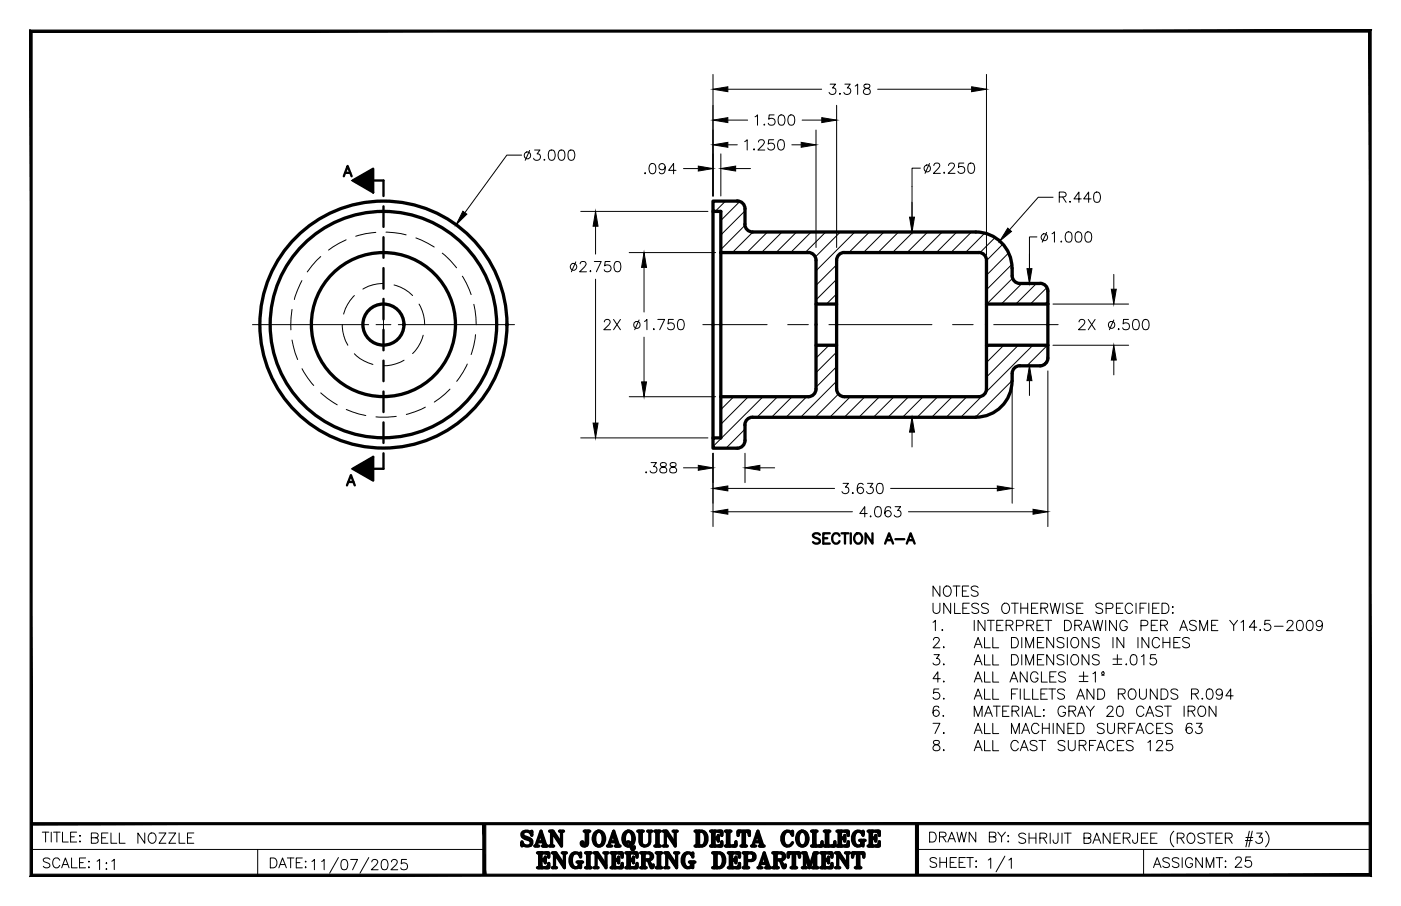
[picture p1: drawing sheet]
<svg xmlns="http://www.w3.org/2000/svg" width="432mm" height="279mm" viewBox="0 0 432 279" stroke-linecap="round" stroke-linejoin="round" font-family="sans-serif">
<defs><g id="words">
<text font-size="9.7" x="159.8" y="263.2">SAN JOAQUIN DELTA COLLEGE</text>
<text font-size="8.8" x="95.2" y="270.6">11/07/2025</text>
<text font-size="8.4" x="164.7" y="268.8">ENGINEERING DEPARTMENT</text>
<g font-size="6.6">
<text x="254.7" y="30.3">3.318</text>
<text x="231.8" y="39.9">1.500</text>
<text x="228.6" y="47.6">1.250</text>
<text x="160.9" y="50.8">3.000</text>
<text x="197.9" y="54.7">.094</text>
<text x="284" y="54.7">2.250</text>
<text x="325.6" y="63.5">R.440</text>
<text x="320" y="75.8">1.000</text>
<text x="185.2" y="103">2X 1.750</text>
<text x="331.6" y="103">2X .500</text>
<text x="258.6" y="153.5">3.630</text>
<text x="264.2" y="160.5">4.063</text>
<text x="249.8" y="169">SECTION A-A</text>
<text x="27.2" y="261.4">BELL NOZZLE</text>
<text x="285.8" y="261.1">DRAWN BY:</text>
<text x="12.3" y="268.8">SCALE:</text>
<text x="28.9" y="269.5">1:1</text>
<text x="82.6" y="268.8">DATE:</text>
<text x="285.8" y="268.8">SHEET:</text>
<text x="354.5" y="268.8">ASSIGNMT:</text>
<text x="379.9" y="268.8">25</text>
</g>
</g></defs>
<!-- layer: VISIBLE -->
<g fill="none" stroke="#000" stroke-width="1">
<path d="M219.8 65.2v69.8M222.2 77.9h26.9M227.2 62a2.39 2.39 0 0 1 2.4 2.4M227.2 62h-7.4v3.2h2.4v69.8h-2.4v3.2h7.4a2.39 2.39 0 0 0 2.4-2.4v-4.7M229.6 69.2a2.39 2.39 0 0 0 2.4 2.3h68.8M229.6 64.4v4.8M249.1 77.9a2.39 2.39 0 0 1 2.4 2.3M260.2 77.9a2.39 2.39 0 0 0-2.3 2.3M260.3 77.9h41.4M300.8 71.5a11.2 11.2 0 0 1 11.1 11.2M301.6 77.9a2.39 2.39 0 0 1 2.4 2.3M251.5 80.3v13.5h6.4v-13.5"/>
<path d="M251.5 93.8v12.7M257.9 93.8v12.7M304 80.3v13.5h19M304 93.8v12.7M312 85a2.39 2.39 0 0 0 2.3 2.4h6.3M312 82.7v2.3M320.6 87.4a2.39 2.39 0 0 1 2.4 2.4v20.6a2.39 2.39 0 0 1-2.4 2.4M311.9 117.5a11.2 11.2 0 0 1-11.1 11.2M320.6 112.8h-6.3a2.39 2.39 0 0 0-2.3 2.4v2.3M323 106.5h-19v13.5a2.39 2.39 0 0 1-2.4 2.3h-41.3a2.39 2.39 0 0 1-2.4-2.3v-13.5h-6.4v13.5a2.39 2.39 0 0 1-2.4 2.3h-26.9M300.8 128.7h-68.8a2.39 2.39 0 0 0-2.4 2.3"/>
<circle cx="118.2" cy="100.1" r="38.1"/>
<circle cx="118.2" cy="100.1" r="34.9"/>
<circle cx="118.2" cy="100.1" r="22.2"/>
<circle cx="118.2" cy="100.1" r="6.3"/>
</g>
<!-- layer: HIDDEN -->
<g fill="none" stroke="#000" stroke-width=".31">
<path d="M98.8 79.1l-1.2 1.2-2.9 3.6M106.7 74l-2.2 1-3.2 2.1M115.8 71.7l-3.1 .4-3.1 .8M119 71.6l2.5 .2 3.7 .6M128.2 73.4l3.6 1.6 2 1.2M136.3 78.1l2.5 2.2 1.9 2.3M90 95.4l-.3 2.5v3.8M93 86.5l-1.3 3-1 2.9M109.2 91.1l-.4 .4a12.7 12.7 0 0 0-2.9 5.4M118.2 87.4h-.4a12.3 12.3 0 0 0-6 1.8M121.5 87.9a11.9 11.9 0 0 1 5.7 3.2M129.2 93.8a12.7 12.7 0 0 1 1.7 6.3"/>
<path d="M142.5 85.2l1.3 2.3 1.4 3.3M146.1 93.9l.6 4 .1 2.2M90 104.9l.9 3.9 .8 2.1M93.1 113.7l1.7 2.8 1.9 2.4M105.5 100.1a12.8 12.8 0 0 0 1.7 6.4M109.2 109.1a11.8 11.8 0 0 0 5.7 3.3M124.5 111.1a12.3 12.3 0 0 1-6.3 1.7M130.4 103.4a12 12 0 0 1-3.2 5.7M144 112.3l-1.3 2.4-1.9 2.9M146.6 103.2l-.6 3.4-.8 2.7M98.8 121.2l2.1 1.7 3 1.9M106.7 126.3l3.9 1.4 2.1 .4"/>
<path d="M122.1 128.4l-2.8 .3-3.4-.1M131.1 125.6l-3.3 1.4-2.6 .8M138.7 120l-3.2 2.9-1.6 1.1"/>
</g>
<!-- layer: THIN -->
<g fill="none" stroke="#000" stroke-width=".31">
<path d="M223.6 62l-3.2 3.2M228 62.1l-5.8 5.9M229.6 65l-7.4 7.5M229.6 69.5l-7.4 7.5M232.1 71.5l-6.4 6.4M236.6 71.5l-6.4 6.4M241 71.5l-6.3 6.4M245.5 71.5l-6.3 6.4M250 71.5l-6.3 6.4M254.5 71.5l-6.3 6.4M259 71.5l-7.7 7.7M263.5 71.5l-12 12"/>
<path d="M268 71.5l-6.4 6.4M272.5 71.5l-6.4 6.4M276.9 71.5l-6.3 6.4M281.4 71.5l-6.3 6.4M285.9 71.5l-6.3 6.4M290.4 71.5l-6.3 6.4M294.9 71.5l-6.3 6.4M299.4 71.5l-6.3 6.4M303.5 71.9l-5.9 6M306.7 73.2l-4.7 4.7M309.1 75.3l-5.1 5.1M310.9 78l-6.9 6.9"/>
<path d="M257.9 81.7l-6.4 6.3M257.9 86.1l-6.4 6.4M257.9 90.6l-3.2 3.2M311.9 81.5l-7.9 7.9M312.1 85.8l-8 8M315 87.4l-6.4 6.4M319.4 87.4l-6.3 6.4M322.7 88.7l-5.1 5.1M323 92.9l-.9 .9M255.5 106.5l-4 3.9M257.9 108.6l-6.4 6.3M257.9 113.1l-6.4 6.3"/>
<path d="M257.9 117.6l-11.1 11.1M304.9 106.5l-.9 .8M309.4 106.5l-5.4 5.3M312 117.3l-11.4 11.4M313.9 106.5l-9.9 9.8M318.3 106.5l-14.6 14.6M322.8 106.5l-6.3 6.3M322.9 110.9l-1.8 1.9M226.1 122.3l-3.9 4M229.6 132.3l-5.8 5.9M230.6 122.3l-8.4 8.6M235.2 122.3l-15.4 15.4"/>
<path d="M239.6 122.3l-6.3 6.4M244.1 122.3l-6.3 6.4M248.6 122.3l-6.3 6.4M258.4 121.5l-7.2 7.2M262.1 122.3l-6.4 6.4M266.6 122.3l-6.4 6.4M271.1 122.3l-6.4 6.4M275.5 122.3l-6.3 6.4M280 122.3l-6.3 6.4M284.5 122.3l-6.3 6.4M289 122.3l-6.3 6.4M293.5 122.3l-6.4 6.4"/>
<path d="M298 122.3l-6.4 6.4M302.8 122l-6.7 6.7M310.1 123.7l-3.1 3.1"/>
</g>
<!-- layer: CENTERLINES -->
<path d="M216.6 100.1h19.8M242.8 100.1h6.3M255.5 100.1h31.7M293.6 100.1h6.3M306.3 100.1h19.8" fill="none" stroke="#000" stroke-width=".31"/>
<!-- layer: CENTERMARKS -->
<path d="M118.2 97.8v4.6M77.8 100.1h35.8M115.9 100.1h4.6M122.8 100.1h35.8" fill="none" stroke="#000" stroke-width=".31"/>
<!-- layer: CUTTING PLANE -->
<g fill="none" stroke="#000" stroke-width=".72">
<path d="M106 54.4l1.1-3.2 1.3 3.2M106.4 53.3h1.5M108.7 55.7l6.3-3.7v7.4zM118.2 55.7v4.8M118.2 63.6v6.4M118.2 73.2v6.3M118.2 82.7v6.3M118.2 92.2v6.3M118.2 101.7v6.3M118.2 111.2v6.4M118.2 120.7v6.4M118.2 130.3v6.3"/>
<path d="M118.2 139.8v4.8M106.9 149.7l1.3-3.2 1.1 3.2M107.4 148.6h1.5M108.7 144.6l6.3-3.7v7.3z"/>
</g>
<!-- layer: 0 -->
<path d="M115 55.7h3.2M115 144.6h3.2" fill="none" stroke="#000" stroke-width=".72"/>
<g fill="#000">
<circle cx="111.8" cy="55.7" r=".36"/>
<circle cx="111.8" cy="144.6" r=".36"/>
</g>
<!-- layer: CUTTING PLANE -->
<g fill="#000" stroke="#000" stroke-width=".31">
<path d="M108.7 55.7l6.3-3.7v3.7zM108.7 55.7l6.3 3.7v-3.7z"/>
<path d="M108.7 144.6l6.3-3.7v3.7zM108.7 144.6l6.3 3.6v-3.6z"/>
</g>
<!-- layer: DIMS -->
<g fill="none" stroke="#000" stroke-width=".31">
<path d="M219.8 22.9v37.6M224.3 27.5h28.9M224.3 37h6.1M247.2 37h6.1M257.9 32.5v43.8M270.5 27.5h29M304 22.9v55.8M160.8 47.8h-4.6l-12.9 17.8M210.7 52h4.5M222.2 47.5v13M224.3 44.7h2.9M226.7 52h4.6"/>
<path d="M244.1 44.7h2.8M251.5 40.1v36.2M283.7 51.9h-2.6v19.6M179 65.2h39.2M183.6 69.8v8.6M193.9 77.9h26.7M319.6 73.1h-2.3v14.3M324.6 60.8h-4.6l-8.8 10.1M177.5 80.8l-1.4 3M178.8 81.4l.1-.5a1.01 1.01 0 0 1 1.7 .3l-.4 1.1-1.6 1.5h2.2M181.8 83.7l.2-.2 .1 .2-.1 .1zM183.2 80.6h2.1l-1.5 3.2"/>
<path d="M183.6 86.1v44.4M188 80.6h-1.5l-.1 1.4a1.12 1.12 0 0 1 1.7-.1 1.12 1.12 0 0 1-.2 1.7 1.12 1.12 0 0 1-1.7-.4M189.7 80.8a1.08 1.08 0 0 1 1.5 .4 2.86 2.86 0 0 1-.3 2.5 1.01 1.01 0 0 1-1.5-.5 2.52 2.52 0 0 1 .3-2.4zM198.5 82.5v13.7M324.5 93.8h23.4M343.3 84.6v4.6M198.5 104v13.8M312 119.1v36.1M317.3 117.4v4.6M323 114.4v48M324.5 106.5h23.4M343.3 111v4.6"/>
<path d="M179 135h39.2M193.9 122.3h26.7M219.8 139.8v22.6M229.6 139.8v9M281.1 133.3v4.5M199.1 145.5l.2 .2-.2 .1zM200.7 142.7h1.6l-.9 1.2a1.01 1.01 0 0 1 1.1 1.2 1.01 1.01 0 0 1-1.4 .7l-.4-.1-.3-.5M203.7 142.8a.63 .63 0 0 0 .3 1.1 1.26 1.26 0 0 1 1.5 1.3 1.11 1.11 0 0 1-1.3 .7 1.11 1.11 0 0 1-.8-1.1 1.49 1.49 0 0 1 1.5-.9 .63 .63 0 0 0 .3-1.1l-.4-.1zM206.7 142.8a.63 .63 0 0 0 .3 1.1 1.32 1.32 0 0 1 1.5 1.3 1.11 1.11 0 0 1-1.2 .7 1.11 1.11 0 0 1-.9-1.1 1.49 1.49 0 0 1 1.5-.9 .68 .68 0 0 0 .3-1.1l-.4-.1zM210.7 144.3h4.5M224.3 150.6h32.9M224.3 157.8h38.4"/>
<path d="M234.2 144.3h4.6M274.5 150.6h32.9M280 157.8h38.4"/>
<circle cx="176.8" cy="82.3" r="1.04"/>
</g>
<g fill="#000" stroke="#000" stroke-width=".31">
<path d="M219.8 27.5l4.5-.7v1.5zM219.8 37l4.5-.7v1.5zM253.3 36.3l4.6 .7-4.6 .8zM299.5 26.8l4.5 .7-4.5 .8zM215.2 51.2l4.6 .8-4.6 .7zM219.8 44.7l4.5-.8v1.5zM222.2 52l4.5-.8v1.5zM246.9 43.9l4.6 .8-4.6 .7zM142.7 65.2l1.2 .8-3.3 3.3zM183.6 65.2l.7 4.6h-1.5zM280.3 67h1.6l-.8 4.5zM310.6 70.4l1.1 1-3.6 2.9z"/>
<path d="M198.5 77.9l.8 4.6h-1.6zM316.5 82.8h1.6l-.8 4.6zM342.5 89.2h1.5l-.7 4.6zM197.7 117.8h1.6l-.8 4.5zM317.3 112.8l.8 4.6h-1.6zM343.3 106.5l.7 4.5h-1.5zM182.8 130.5h1.5l-.7 4.5zM281.1 128.7l.8 4.6h-1.6zM215.2 143.5l4.6 .8-4.6 .7zM219.8 150.6l4.5-.7v1.5zM219.8 157.8l4.5-.7v1.5zM229.6 144.3l4.6-.8v1.5z"/>
<path d="M307.4 149.9l4.6 .7-4.6 .8zM318.4 157.1l4.6 .7-4.6 .8z"/>
</g>
<!-- layer: BORDER -->
<g fill="#000" stroke="#000" stroke-width=".31">
<path d="M9.6 253.7v.6l412.7-.6zM9.6 254.3l412.7-.6v.6z"/>
<path d="M148.8 254l.9 15.9v-15.9zM148.8 254l.9 15.9h-.9z"/>
<path d="M9.3 9.3v260.9l.6-.6zM9.3 9.3l.6 .6v259.7zM9.3 9.3l.6 .6 412.7-.6zM9.9 9.9l412.7-.6-.6 .6zM422.6 9.3l-.6 .6 .6 260.3zM422 9.9l.6 260.3-.6-.6zM9.3 270.2h413.3l-.6-.6zM9.3 270.2l.6-.6h412.1z"/>
<path d="M282.2 254v15.9h.9zM282.2 254h.9v15.9z"/>
</g>
<!-- layer: DIMENSIONS -->
<path d="M9.6 262h139.7M79.4 262v7.9M282.6 262h139.7" fill="none" stroke="#000" stroke-width=".31"/>
<!-- layer: TEXT -->
<g fill="none" stroke="#000" stroke-width=".31">
<path d="M287.6 186v2.3a1.07 1.07 0 0 0 1 .9 1.07 1.07 0 0 0 1.1-.9v-2.3M287.6 191.9l.7-.6v3.2M287.7 197.4l.3-.7 .3-.1 .9 .1a.71 .71 0 0 1 .1 1.1l-1.7 2h2.1M289.7 180.7v3.2l-2.1-3.2v3.2M290.3 194.3h.3l-.2 .2zM290.9 199.5l.1 .1-.1 .2zM291 181.2a1.31 1.31 0 0 1 1.7-.2 1.31 1.31 0 0 1 .5 1.7 1.21 1.21 0 0 1-1.2 1.2 1.21 1.21 0 0 1-1.3-1.2zM293 186v3.2l-2.1-3.2v3.2M293.8 180.7h2.1M294.2 186v3.2h1.8M294.8 180.7v3.2M296.6 182.2h1.2"/>
<path d="M296.8 187.5h1.2M298.6 180.7h-2v3.2h2M298.7 186h-1.9v3.2h1.9M300.3 199.8l1.2-3.2 1.2 3.2M300.3 191.3v3.2M300.7 198.7h1.5M301.5 181.2a1.19 1.19 0 0 0-1.2-.5 1.19 1.19 0 0 0-1 .8l.3 .4 1.3 .5a.76 .76 0 0 1 .6 .6 .76 .76 0 0 1-.3 .7 1.42 1.42 0 0 1-1.9-.3M301.6 186.5a1.19 1.19 0 0 0-1.1-.5 1.19 1.19 0 0 0-1 .8l.3 .4 1.2 .5a.77 .77 0 0 1 .6 .5 .77 .77 0 0 1-.3 .8 1.42 1.42 0 0 1-1.8-.3M303.4 196.6v3.2h1.8M303.6 191.3v3.2l-2.1-3.2v3.2M304.3 191.3h2.2M304.6 186.5a1.19 1.19 0 0 0-1.1-.5 1.19 1.19 0 0 0-1 .8l.3 .4 1.2 .5a.76 .76 0 0 1 .6 .5 .76 .76 0 0 1-.3 .8 1.42 1.42 0 0 1-1.8-.3"/>
<path d="M305.4 191.3v3.2M306 196.6v3.2h1.8M307.2 192.8h1.2M309.2 191.3h-2v3.2h2M309.3 186.2a1.44 1.44 0 0 1 1.7 .5 1.44 1.44 0 0 1 0 1.7 1.15 1.15 0 0 1-1.3 .8 1.15 1.15 0 0 1-1-1.2 1.77 1.77 0 0 1 .6-1.8zM310.1 192.8l1.8-.1a.72 .72 0 0 0 0-1.2l-1.8-.2v3.2M311.2 192.8l1 1.7M311.7 196.6h1.1a1.69 1.69 0 0 1 1.1 1.6 1.69 1.69 0 0 1-1.1 1.6h-1.1zM311.7 186h2.2M312.8 186v3.2M313.3 193h1.3a.82 .82 0 0 0 .8-.6 .82 .82 0 0 0-.3-.9l-1.8-.2v3.2M314.6 187.5h2.1"/>
<path d="M314.6 186v3.2M314.9 196.6v3.2M316.1 199.8v-3.2l1.2 3.2 1.3-3.2v3.2M316.4 192.8l1.9-.1a.72 .72 0 0 0 0-1.2l-1.9-.2v3.2M316.7 186v3.2M317.5 192.8l1.1 1.7M317.9 187.5h1.3M319.6 192.8h1.2M319.7 198.1h1.3M319.9 186h-2v3.2h2M320.8 187.5l1.8-.1 .3-.5-.1-.6-.6-.3h-1.4v3.2M321.6 191.3h-2v3.2h2"/>
<path d="M321.7 196.6h-2v3.2h2M321.9 187.5l1 1.7M322 191.3h2.1M323.1 191.3v3.2M323.7 186l.7 3.2 .8-3.2 .8 3.2 .7-3.2M324.7 196.6v3.2l-2.1-3.2v3.2M327.6 186v3.2M327.9 197.1a1.19 1.19 0 0 0-1.1-.6 1.19 1.19 0 0 0-1 .9l.3 .4 1.2 .4a.82 .82 0 0 1 .6 1.1 1.37 1.37 0 0 1-2.1 0M328.1 191.3h1a1.7 1.7 0 0 1 1.1 1.6 1.7 1.7 0 0 1-1.1 1.6h-1zM329 196.6v3.2M330.6 196.7a1.54 1.54 0 0 1 1.8 .7 1.54 1.54 0 0 1-.3 1.9l-.2 .3a1.44 1.44 0 0 1-1.7-.5 1.44 1.44 0 0 1 0-1.7zM330.8 186.5a1.19 1.19 0 0 0-1.2-.5 1.19 1.19 0 0 0-.9 .8l.3 .4 1.2 .5a.79 .79 0 0 1 .3 1.3 1.42 1.42 0 0 1-1.8-.3"/>
<path d="M331.3 192.8h1.3a.8 .8 0 0 0 .8-.9l-.8-.6h-1.3v3.2M331.9 187.5h1.1M332.3 192.8l1.1 1.7M333.8 186h-1.9v3.2h1.9M334 194.5l1.2-3.2 1.2 3.2M334.4 193.4h1.5M335.6 196.6v3.2l-2.1-3.2v3.2M336.8 191.3l.8 3.2 .7-3.2 .8 3.2 .8-3.2M338.8 197.1a1.19 1.19 0 0 0-1.2-.6 1.19 1.19 0 0 0-.9 .9l.3 .4 1.2 .4a.82 .82 0 0 1 .6 1.1 1.37 1.37 0 0 1-2.1 0M339.9 186.5a1.19 1.19 0 0 0-1.2-.5 1.19 1.19 0 0 0-1 .8l.3 .4 1.3 .5a.76 .76 0 0 1 .6 .5 .76 .76 0 0 1-.3 .8 1.42 1.42 0 0 1-1.9-.3M340.8 191.3v3.2M340.9 187.7l1.8-.2a.85 .85 0 0 0 .3-.9 .85 .85 0 0 0-.7-.6h-1.4v3.2"/>
<path d="M343 196.6v3.2M344.1 191.3v3.2l-2.1-3.2v3.2M344.1 187.5h1.2M346.1 186h-2v3.2h2M346.4 196.6v3.2l-2.1-3.2v3.2M347.4 192.1a1.18 1.18 0 0 0-1.3-.8 1.18 1.18 0 0 0-1 1.2v.8a1.15 1.15 0 0 0 1.2 1.2 1.15 1.15 0 0 0 1.1-1.2h-.7M349.1 186.8a1.18 1.18 0 0 0-1.4-.8 1.18 1.18 0 0 0-.9 1.2 1.29 1.29 0 0 0 .5 1.8 1.29 1.29 0 0 0 1.8-.6M350.1 186v3.2M350.7 196.6v3.2M351.4 187.5h1.2M351.7 193h1.3a.82 .82 0 0 0 .8-.6 .82 .82 0 0 0-.3-.9l-1.8-.2v3.2M353.3 186h-1.9v3.2"/>
<path d="M354.1 196.6v3.2l-2.1-3.2v3.2M354.1 186v3.2M354.8 192.8h1.2M355.3 187.5h1.2M356.8 191.3h-2v3.2h2M357.3 186h-2v3.2h2M357.4 197.4a1.15 1.15 0 0 0-1.3-.8 1.15 1.15 0 0 0-1 1.2 1.39 1.39 0 0 0 .3 1.5 1.39 1.39 0 0 0 1.6 .3l.4-.6M357.7 192.8h1.4a.8 .8 0 0 0 .7-.9l-.7-.6h-1.4v3.2M358.1 186h1.1a1.7 1.7 0 0 1 1.1 1.6 1.7 1.7 0 0 1-1.1 1.6h-1.1zM358.4 198.1h2.2M358.4 196.6v3.2M358.8 192.8l1 1.7"/>
<path d="M360.6 196.6v3.2M361.3 189h.3l-.1 .2zM361.5 187.1v.3l-.2-.2zM361.8 198.1h1.2M363.6 194.5l1.2-3.2 1.2 3.2M363.7 196.6h-1.9v3.2h1.9M364.1 193.4h1.4M366.6 197.1a1.19 1.19 0 0 0-1.1-.6 1.19 1.19 0 0 0-1 .9l.3 .4 1.2 .4a.82 .82 0 0 1 .6 1.1 1.37 1.37 0 0 1-2.1 0M368.7 191.8a1.19 1.19 0 0 0-1.1-.5 1.19 1.19 0 0 0-1 .8l.3 .4 1.2 .5a.76 .76 0 0 1 .6 .5 .76 .76 0 0 1-.3 .8 1.42 1.42 0 0 1-1.8-.3M369.8 194.5v-3.2l1.2 3.2 1.2-3.2v3.2M373.4 192.8h1.3M375.4 191.3h-2v3.2h2"/>
<path d="M379 191.3l1.2 1.5v1.7M381.4 191.3l-1.2 1.5M382.5 191.9l.7-.6v3.2M387.4 193.4h-2.3l1.5-2.1v3.2M388.2 194.3h.3l-.1 .2zM391.4 191.3h-1.5l-.1 1.4a1.12 1.12 0 0 1 1.7 0 1.12 1.12 0 0 1-.3 1.6 1.12 1.12 0 0 1-1.6-.4M392.8 193.1h2.7M396.7 192.1l.1-.5a1.01 1.01 0 0 1 1.7 .3l-.4 1.1-1.6 1.5h2.2M400 191.5a1.03 1.03 0 0 1 1.5 .4 2 2 0 0 1-.7 2.6h-.3a1.4 1.4 0 0 1-.9-1.8zM403.1 191.5a1.03 1.03 0 0 1 1.5 .4 2.65 2.65 0 0 1-.4 2.4 .99 .99 0 0 1-1.4-.4 2.48 2.48 0 0 1 .3-2.4zM407.6 192.4a.97 .97 0 0 1-1.3 .8 .97 .97 0 0 1-.5-1.5 .97 .97 0 0 1 1.6 .1 2.16 2.16 0 0 1-.7 2.7l-.8-.2-.1-.3M287.9 201.9h1.6l-.9 1.2a1.07 1.07 0 0 1 1 1.5 1.07 1.07 0 0 1-1.7 .3l-.3-.4"/>
<path d="M289.3 212.5h-1.4l-.2 1.3a1.13 1.13 0 0 1 1.7 0 1.13 1.13 0 0 1-.2 1.7 1.13 1.13 0 0 1-1.6-.4M289.3 218.2a.95 .95 0 0 0-1.3-.3 2.61 2.61 0 0 0 0 2.9 .98 .98 0 0 0 1.4-.4 .98 .98 0 0 0-.6-1.4 .98 .98 0 0 0-1.2 .9M289.8 209.3h-2.2l1.5-2.1v3.2M290.7 210.2h.3l-.1 .2zM290.9 204.8l.1 .1-.1 .2zM290.9 215.3l.1 .2-.1 .1zM300.3 205.1l1.2-3.2 1.2 3.2M300.3 210.4l1.2-3.2 1.2 3.2M300.3 215.6l1.2-3.1 1.2 3.1M300.7 204h1.5M300.7 209.3h1.5M300.7 214.6h1.5"/>
<path d="M303.4 201.9v3.2h1.8M303.4 207.2v3.2h1.8M303.4 212.5v3.1h1.8M303.9 219.9h1.5M306 201.9v3.2h1.8M306 207.2v3.2h1.8M306 212.5v3.1h1.8M306.2 217.8h2.1M307.2 217.8v3.1M309 219.3h1.2M311 217.8h-2v3.1h2M311.3 210.4l1.2-3.2 1.2 3.2"/>
<path d="M311.7 201.9h1.1a1.69 1.69 0 0 1 1.1 1.6 1.69 1.69 0 0 1-1.1 1.6h-1.1zM311.7 209.3h1.6M311.7 214h1.3M311.9 219.3h1.4a.79 .79 0 0 0 .6-1.2l-.6-.3h-1.4v3.1M313 219.3l1 1.6M313.7 212.5h-2v3.1M314.5 212.5v3.1M314.9 201.9v3.2M315.1 217.8v3.1M315.7 212.5v3.1h1.8M316.1 205.1v-3.2l1.2 3.2 1.3-3.2v3.2M316.3 219.9h1.5"/>
<path d="M316.6 207.2v3.2l-2.1-3.2v3.2M318.3 212.5v3.1h1.7M319 217.8v3.1h1.8M319.7 203.4h1.3M319.9 207.9a1.18 1.18 0 0 0-1.3-.7 1.18 1.18 0 0 0-1 1.2 1.39 1.39 0 0 0 .3 1.5 1.39 1.39 0 0 0 1.5 .3l.5-.6v-.5h-.7M320.8 214h1.2M321 207.2v3.2h1.8M321.6 218.9h.3l-.2 .2zM321.7 201.9h-2v3.2h2M322.8 212.5h-2v3.1h2M323.2 212.5h2.1M323.6 208.7h1.1"/>
<path d="M324.3 212.5v3.1M324.7 201.9v3.2l-2.1-3.2v3.2M325.5 207.2h-1.9v3.2h1.9M327.9 202.4a1.19 1.19 0 0 0-1.1-.6 1.19 1.19 0 0 0-1 .8l.3 .5 1.2 .4a.82 .82 0 0 1 .6 1.1 1.37 1.37 0 0 1-2.1 0M328.1 212.9a1.19 1.19 0 0 0-1.2-.5 1.19 1.19 0 0 0-.9 .8l.3 .5 1.1 .4a.77 .77 0 0 1 .6 .6 .77 .77 0 0 1-.2 .8 1.42 1.42 0 0 1-1.8-.3M328.4 207.6a1.19 1.19 0 0 0-1.2-.5 1.19 1.19 0 0 0-.9 .8l.3 .5 1.2 .4a.79 .79 0 0 1 .3 1.4 1.42 1.42 0 0 1-1.8-.3M328.4 218.5a1.18 1.18 0 0 0-1.3-.7 1.18 1.18 0 0 0-1 1.1 1.39 1.39 0 0 0 .3 1.6 1.39 1.39 0 0 0 1.5 .3l.5-.6v-.5h-.8M329 201.9v3.2M329.4 219.3h1.4a.86 .86 0 0 0 .8-.9l-.3-.5-1.9-.1v3.1M330.5 219.3l1.1 1.6M330.6 202a1.54 1.54 0 0 1 1.8 .7 1.54 1.54 0 0 1-.3 1.9l-.2 .3a1.44 1.44 0 0 1-1.7-.5 1.44 1.44 0 0 1 0-1.8zM331.9 215.6l1.1-3.1 1.3 3.1"/>
<path d="M332.3 214.6h1.5M332.6 208.5h2.7M332.6 210.2h2.7M332.6 219.9h1.5M334 207.2v2.7M334.9 217.8l1.2 1.5v1.6M335.6 201.9v3.2l-2.1-3.2v3.2M336.8 207.8l.8-.6v3.2M337.1 212.5v3.1l-2.1-3.1v3.1M337.3 217.8l-1.2 1.5M338.3 212.5h1.1a1.69 1.69 0 0 1 1.1 1.6 1.69 1.69 0 0 1-1.1 1.5h-1.1zM338.8 202.4a1.19 1.19 0 0 0-1.2-.6 1.19 1.19 0 0 0-.9 .8l.3 .5 1.2 .4a.82 .82 0 0 1 .6 1.1 1.37 1.37 0 0 1-2.1 0"/>
<path d="M339.6 208.2h.7M341.2 218.5l.2-.4a1.02 1.02 0 0 1 1.5 0 1.01 1.01 0 0 1-.3 1.3l-1.5 1.5h2.1M343 203.2h2.7M343 204.9h2.7M344.4 201.9v2.7M344.6 217.9a1.08 1.08 0 0 1 1.5 .5 2.65 2.65 0 0 1-.4 2.4 .99 .99 0 0 1-1.4-.5 2.58 2.58 0 0 1 .3-2.4zM344.7 214h1.4a.78 .78 0 0 0 .7-.6 .78 .78 0 0 0-.3-.8l-1.8-.1v3.1M345.7 214l1.1 1.6M347 204.9h.3l-.2 .2zM348.3 212.6a1.54 1.54 0 0 1 1.8 .7 1.54 1.54 0 0 1-.3 1.9l-.3 .3a1.46 1.46 0 0 1-1.6-.5 1.46 1.46 0 0 1 0-1.8zM348.8 202a1.08 1.08 0 0 1 1.5 .5 2.65 2.65 0 0 1-.3 2.4 .99 .99 0 0 1-1.5-.4 2.58 2.58 0 0 1 .3-2.5zM351.2 212.5v2.2a1.07 1.07 0 0 0 1.1 1 1.07 1.07 0 0 0 1-1v-2.2"/>
<path d="M351.8 202.5l.8-.6v3.2M352.6 218.5a1.15 1.15 0 0 0-1.4-.7 1.15 1.15 0 0 0-.9 1.1 1.38 1.38 0 0 0 .3 1.6 1.38 1.38 0 0 0 1.5 .3l.5-.6M353.6 219.9h1.5M356.2 201.9h-1.5l-.2 1.3a1.12 1.12 0 0 1 1.7 .1 1.12 1.12 0 0 1-.2 1.6 1.12 1.12 0 0 1-1.6-.4M356.7 212.5v3.1l-2.2-3.1v3.1M357.8 212.5h1.1a1.69 1.69 0 0 1 1.1 1.6 1.69 1.69 0 0 1-1.1 1.5h-1.1zM358.3 218.2a1.19 1.19 0 0 0-1.1-.5 1.19 1.19 0 0 0-1 .8l.3 .4 1.2 .5a.79 .79 0 0 1 .3 1.4 1.42 1.42 0 0 1-1.8-.3M358.9 217.8h2.1M360 217.8v3.1M363 212.9a1.18 1.18 0 0 0-1.1-.5 1.18 1.18 0 0 0-1 .8l.6 .6a1.77 1.77 0 0 1 1.5 .9v.5a1.37 1.37 0 0 1-2.1 0M365 217.8v3.1M366.2 219.3h1.3a.79 .79 0 0 0 .6-1.2l-.6-.3h-1.3v3.1"/>
<path d="M367.2 214h1.4a.79 .79 0 0 0 .6-1.2l-.6-.3h-1.4v3.1M367.2 219.3l1.1 1.6M368.3 214l1.1 1.6M369.8 217.9a1.54 1.54 0 0 1 1.8 .7 1.54 1.54 0 0 1-.3 1.9l-.3 .3a1.44 1.44 0 0 1-1.7-.5 1.44 1.44 0 0 1 .1-1.8zM370.4 215.5h.3l-.2 .1zM372.2 212.6a1.08 1.08 0 0 1 1.5 .5 2 2 0 0 1-.7 2.5h-.3a1.4 1.4 0 0 1-.9-1.8zM374.8 217.8v3.1l-2.1-3.1v3.1M376.8 213.5a1 1 0 0 1-1.4 .9 1 1 0 0 1-.4-1.5 1 1 0 0 1 1.6 0 2.67 2.67 0 0 1-.3 2.6 .9 .9 0 0 1-1.4-.3M380.1 214.6h-2.3l1.5-2.1v3.1M287.6 223.1h2.1l-1.5 3.1M287.9 228.5l-.2 .6 .5 .4a1.38 1.38 0 0 1 1.5 1.4 1.1 1.1 0 0 1-1.3 .7 1.1 1.1 0 0 1-.8-1.1 1.78 1.78 0 0 1 1.7-1.1l.2-.6a1.19 1.19 0 0 0-1.6-.3zM290.6 220.8h.3l-.2 .1z"/>
<path d="M290.7 226.1h.3l-.1 .1zM290.7 231.4h.3l-.1 .1zM300.3 220.9v-3.1l1.2 3.1 1.2-3.1v3.1M300.3 226.2l1.2-3.1 1.2 3.1M300.3 231.5l1.2-3.2 1.2 3.2M300.7 225.2h1.5M300.7 230.5h1.5M303.4 220.9l1.2-3.1 1.3 3.1M303.4 223.1v3.1h1.8M303.4 228.3v3.2h1.8M306 223.1v3.1h1.8M306 228.3v3.2h1.8"/>
<path d="M311.7 226.2v-3.1l1.3 3.1 1.2-3.1v3.1M313.9 229.1a1.18 1.18 0 0 0-1.4-.8 1.18 1.18 0 0 0-.9 1.2 1.41 1.41 0 0 0 .3 1.5 1.41 1.41 0 0 0 1.5 .4l.5-.6M314.5 231.5l1.2-3.2 1.2 3.2M314.9 226.2l1.2-3.1 1.2 3.1M314.9 230.5h1.5M315.4 225.2h1.5M315.8 220.9l1.2-3.1 1.3 3.1M319.6 228.8a1.19 1.19 0 0 0-1.1-.5 1.19 1.19 0 0 0-1 .8l.3 .4 1.2 .5a.77 .77 0 0 1 .6 .6 .77 .77 0 0 1-.3 .8 1.42 1.42 0 0 1-1.8-.3M320.2 223.8a1.18 1.18 0 0 0-1.3-.8 1.18 1.18 0 0 0-1 1.2 1.41 1.41 0 0 0 .3 1.5 1.41 1.41 0 0 0 1.5 .4l.5-.6M320.2 228.3h2.1M321.3 223.1v3.1M321.3 228.3v3.2"/>
<path d="M321.3 224.6h2.1M321.6 220.8h.3l-.2 .1zM323.4 223.1v3.1M324.6 223.1v3.1M327.9 223.1v3.1l-2.1-3.1v3.1M328.2 228.8a1.19 1.19 0 0 0-1.1-.5 1.19 1.19 0 0 0-1 .8l.3 .4 1.2 .5a.82 .82 0 0 1 .6 1.1 1.37 1.37 0 0 1-2.1 0M329.1 224.6h1.2M329.3 228.3v2.3a1.07 1.07 0 0 0 1 .9 1.07 1.07 0 0 0 1.1-.9v-2.3M331.1 223.1h-2v3.1h2M332 223.1h1a1.69 1.69 0 0 1 1.1 1.5 1.69 1.69 0 0 1-1.1 1.6h-1zM332.1 220.9l1.3-3.1 1.2 3.1M332.6 229.9h1.4a.86 .86 0 0 0 .7-1l-.3-.4-1.8-.2v3.2"/>
<path d="M333.7 229.9l1 1.6M335.8 229.9h1.2M337.7 228.3h-1.9v3.2M338 231.5l1.3-3.2 1.1 3.2M338.5 230.5h1.5M340.3 223.5a1.19 1.19 0 0 0-1.1-.5 1.19 1.19 0 0 0-1 .8l.3 .4 1.2 .5a.79 .79 0 0 1 .3 1.4 1.42 1.42 0 0 1-1.8-.3M341.4 223.1v2.2a1.07 1.07 0 0 0 1 .9 1.07 1.07 0 0 0 1.1-.9v-2.2M343.3 229.1a1.15 1.15 0 0 0-1.3-.8 1.15 1.15 0 0 0-.9 1.2 1.39 1.39 0 0 0 .3 1.6 1.39 1.39 0 0 0 1.5 .3l.4-.6M344.4 229.9h1.2M344.7 224.6h1.4a.78 .78 0 0 0 .7-.6 .78 .78 0 0 0-.3-.8l-1.8-.1v3.1M345.7 224.6l1.1 1.6M346.4 228.3h-2v3.2h2"/>
<path d="M347.9 224.6h1.2M349.3 228.8a1.18 1.18 0 0 0-1.2-.5 1.18 1.18 0 0 0-1 .8l.6 .6a1.77 1.77 0 0 1 1.6 .9v.5a1.37 1.37 0 0 1-2.2 0M349.8 223.1h-1.9v3.1M350.1 226.2l1.3-3.1 1.2 3.1M350.6 225.2h1.5M353.1 220.9l1.3-3.1 1.2 3.1M353.8 228.9l.7-.6v3.2M355.4 223.8a1.18 1.18 0 0 0-1.3-.8 1.18 1.18 0 0 0-1 1.2 1.41 1.41 0 0 0 .4 1.5 1.41 1.41 0 0 0 1.5 .4l.4-.6M356.5 229.1l.3-.6 .3-.2 .9 .2a.71 .71 0 0 1 .1 1l-1.8 2h2.1M356.5 224.6h1.2M358.4 223.1h-1.9v3.1h1.9M361.2 228.3h-1.5l-.2 1.4a1.13 1.13 0 0 1 1.7-.1 1.13 1.13 0 0 1-.2 1.7 1.13 1.13 0 0 1-1.6-.4"/>
<path d="M361.3 223.5a1.19 1.19 0 0 0-1.1-.5 1.19 1.19 0 0 0-1 .8l.3 .4 1.2 .5a.82 .82 0 0 1 .6 1.1 1.37 1.37 0 0 1-2.1 0M367.4 223.5a.95 .95 0 0 0-1.4-.3 1.83 1.83 0 0 0 .6 3 .99 .99 0 0 0 .9-1 .99 .99 0 0 0-.9-.9 .99 .99 0 0 0-1.1 .9M368.7 223.1h1.7l-.9 1.1a1.07 1.07 0 0 1 .8 1.8 1.07 1.07 0 0 1-1.9-.4M13 256.6h2.1M14.1 256.6v3.1M15.8 256.6v3.1M16.5 256.6h2M17.5 256.6v3.1M19.3 256.6v3.1h1.7M21.8 258.1h1.1M23.6 256.6h-1.8v3.1h1.8M24.5 257.8h.3l-.2 .1z"/>
<path d="M24.6 259.4l.2 .1-.2 .2zM316.1 257.4a1.19 1.19 0 0 0-1.1-.5 1.19 1.19 0 0 0-1 .8l.3 .4 1.2 .5a.76 .76 0 0 1 .6 .6 .76 .76 0 0 1-.3 .7 1.42 1.42 0 0 1-1.8-.3M317.2 256.9v3.2M317.2 258.4h2.1M319.3 256.9v3.2M320.5 258.4l1.8-.1a.72 .72 0 0 0 0-1.2l-1.8-.2v3.2M321.6 258.4l1 1.7M323.7 256.9v3.2M326.1 256.9l-.2 2.9a.71 .71 0 0 1-1.2 0l-.1-.8M327.3 256.9v3.2M328 256.9h2.2M329.1 256.9v3.2"/>
<path d="M334.1 258.4l1.8-.1 .3-.5-.1-.6-.7-.3h-1.3v3.2l1.8-.2a.82 .82 0 0 0 .3-.9 .82 .82 0 0 0-.8-.6M337.3 259h1.5M342.1 256.9v3.2l-2.1-3.2v3.2M343.3 258.4h1.3M345.3 256.9h-2v3.2h2M346.2 258.4l1.8-.1a.72 .72 0 0 0 0-1.2l-1.8-.2v3.2M347.3 258.4l1 1.7M350.6 256.9v2.4a.86 .86 0 0 1-.9 .8l-.5-.3-.1-.8M351.8 258.4h1.2M353.8 256.9h-2v3.2h2M354.7 258.4h1.2M356.6 256.9h-1.9v3.2h1.9"/>
<path d="M361.8 256.3a3.3 3.3 0 0 0 0 4.9M362.8 258.4l1.9-.1a.72 .72 0 0 0 0-1.2l-1.9-.2v3.2M363.9 258.4l1.1 1.7M366.1 257.4a1.3 1.3 0 0 1 1.7-.2 1.3 1.3 0 0 1 .5 1.7 1.21 1.21 0 0 1-1.2 1.2 1.21 1.21 0 0 1-1.3-1.2zM371.3 257.4a1.19 1.19 0 0 0-1.1-.5 1.19 1.19 0 0 0-1 .8l.3 .4 1.2 .5a.77 .77 0 0 1 .6 .5 .77 .77 0 0 1-.3 .8 1.42 1.42 0 0 1-1.8-.3M371.9 256.9h2.1M373 256.9v3.2M374.8 258.4h1.2M376.7 256.9h-1.9v3.2h1.9M377.7 258.4l1.8-.1a.72 .72 0 0 0 0-1.2l-1.8-.2v3.2M378.7 258.4l1.1 1.7M383.8 259.2h2.2"/>
<path d="M384 258.3h2.1M385.1 256.3l-1.1 4.9M386 256.3l-1.1 4.9M387.3 256.9h1.7l-.9 1.2a1.05 1.05 0 0 1 .9 1.5 1.05 1.05 0 0 1-1.7 .3l-.3-.4M390.1 256.3a3.3 3.3 0 0 1 0 4.9M304.6 265.2l.8-.6v3.2M309.7 264l-2.7 4.9M310.9 265.2l.8-.6v3.2M336.8 260.1l1.2-3.2 1.3 3.2"/>
<circle cx="340" cy="207.6" r=".44"/>
</g>
<use href="#words"/>
</svg>
